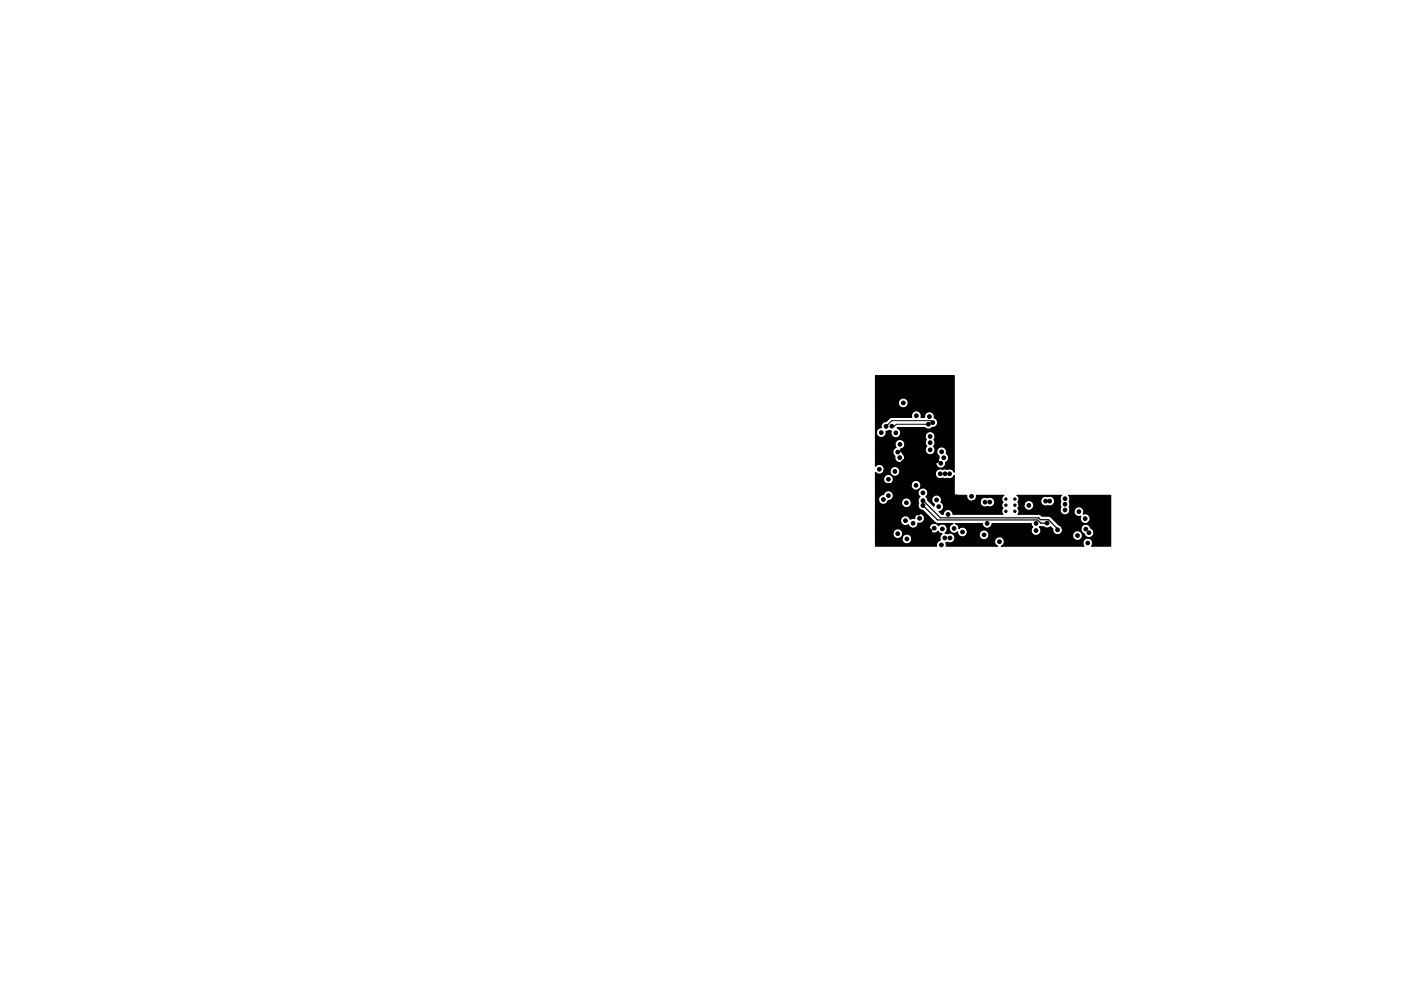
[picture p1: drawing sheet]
<svg xmlns="http://www.w3.org/2000/svg" width="297mm" height="210mm" viewBox="0 0 297 210" stroke-linecap="round" stroke-linejoin="round" font-family="sans-serif">
<g fill="#000" stroke="#000" stroke-width=".21">
<circle cx="186.4" cy="99.6" r=".4"/>
<circle cx="186.8" cy="91.8" r=".4"/>
<circle cx="187.9" cy="90.5" r=".4"/>
<circle cx="188.4" cy="91.9" r=".4"/>
<circle cx="189.1" cy="90.4" r=".4"/>
<circle cx="189.9" cy="91.8" r=".4"/>
<circle cx="190.3" cy="95.9" r=".4"/>
<circle cx="190.8" cy="97.1" r=".4"/>
<circle cx="190.8" cy="94.3" r=".4"/>
<circle cx="191.3" cy="95.5" r=".4"/>
<circle cx="191.5" cy="85.5" r=".4"/>
<circle cx="191.6" cy="97.9" r=".4"/>
<circle cx="194.3" cy="88.2" r=".4"/>
<circle cx="196.8" cy="90" r=".4"/>
<circle cx="197" cy="85.6" r=".4"/>
<circle cx="197.1" cy="88.4" r=".4"/>
<circle cx="197.2" cy="95.4" r=".4"/>
<circle cx="197.2" cy="92.6" r=".4"/>
<circle cx="197.2" cy="93.9" r=".4"/>
<circle cx="197.8" cy="89.7" r=".4"/>
<circle cx="198.6" cy="97.7" r=".4"/>
<circle cx="199.5" cy="98.3" r=".4"/>
<circle cx="199.6" cy="95.9" r=".4"/>
<circle cx="200.1" cy="97.1" r=".4"/>
<circle cx="200.8" cy="88.6" r=".4"/>
<circle cx="187.3" cy="106" r=".4"/>
<circle cx="188.4" cy="101.7" r=".4"/>
<circle cx="188.4" cy="105.2" r=".4"/>
<circle cx="189.7" cy="100" r=".4"/>
<circle cx="190.3" cy="113.2" r=".4"/>
<circle cx="192" cy="110.5" r=".4"/>
<circle cx="192.2" cy="106.7" r=".4"/>
<circle cx="192.3" cy="114.3" r=".4"/>
<circle cx="193.6" cy="111" r=".4"/>
<circle cx="194.2" cy="103" r=".4"/>
<circle cx="194.7" cy="108.9" r=".4"/>
<circle cx="195" cy="110" r=".4"/>
<circle cx="195.7" cy="107.2" r=".4"/>
<circle cx="195.7" cy="104.6" r=".4"/>
<circle cx="195.7" cy="106.2" r=".4"/>
<circle cx="197.2" cy="112.6" r=".4"/>
<circle cx="197.3" cy="104.3" r=".4"/>
<circle cx="197.8" cy="101.9" r=".4"/>
<circle cx="198.1" cy="112.1" r=".4"/>
<circle cx="198.6" cy="106.1" r=".4"/>
<circle cx="199" cy="107.5" r=".4"/>
<circle cx="199.3" cy="100.5" r=".4"/>
<circle cx="199.6" cy="115.6" r=".4"/>
<circle cx="199.8" cy="112.2" r=".4"/>
<circle cx="200.3" cy="114.1" r=".4"/>
<circle cx="200.4" cy="100.5" r=".4"/>
<circle cx="201" cy="109.1" r=".4"/>
<circle cx="201.3" cy="100.5" r=".4"/>
<circle cx="201.4" cy="114.1" r=".4"/>
<circle cx="202.3" cy="112.1" r=".4"/>
<circle cx="204.1" cy="112.9" r=".4"/>
<circle cx="206" cy="105.3" r=".4"/>
<circle cx="208.6" cy="113.5" r=".4"/>
<circle cx="208.8" cy="106.5" r=".4"/>
<circle cx="209.3" cy="111" r=".4"/>
<circle cx="209.9" cy="106.5" r=".4"/>
<circle cx="211.9" cy="114.9" r=".4"/>
<circle cx="213.3" cy="107.2" r=".25"/>
<circle cx="213.3" cy="105.9" r=".25"/>
<circle cx="213.3" cy="108.5" r=".25"/>
<circle cx="215.2" cy="107.2" r=".25"/>
<circle cx="215.2" cy="105.9" r=".25"/>
<circle cx="215.2" cy="108.5" r=".25"/>
<circle cx="218.1" cy="107.2" r=".4"/>
<circle cx="218.5" cy="114" r=".4"/>
<circle cx="219.7" cy="112.6" r=".4"/>
<circle cx="219.7" cy="111" r=".4"/>
<circle cx="221.7" cy="107.9" r=".4"/>
<circle cx="221.7" cy="106.3" r=".4"/>
<circle cx="222" cy="111" r=".4"/>
<circle cx="222.6" cy="106.3" r=".4"/>
<circle cx="222.6" cy="107.9" r=".4"/>
<circle cx="224.2" cy="112.4" r=".4"/>
<circle cx="225.8" cy="105.8" r=".4"/>
<circle cx="225.8" cy="107" r=".4"/>
<circle cx="225.8" cy="108.2" r=".4"/>
<circle cx="226.6" cy="113" r=".4"/>
<circle cx="228.4" cy="113.6" r=".4"/>
<circle cx="228.8" cy="108.6" r=".4"/>
<circle cx="230.1" cy="110" r=".4"/>
<circle cx="230.2" cy="112.3" r=".4"/>
<circle cx="230.6" cy="115.2" r=".4"/>
<circle cx="230.9" cy="113" r=".4"/>
</g>
<path d="M195.7 106.2l3.7 3.7h20.8l.4 .4h1.7l1.9 1.9v.2M195.7 107.2l3.1 3.1h21.2l.7 .7h1.3" fill="none" stroke="#000" stroke-width=".25"/>
<path d="M196.8 90h.1M196.8 90h-6.8l-.4 .4h-.5M197.8 89.7l-.4-.4h-8.3l-1.2 1.2" fill="none" stroke="#000" stroke-width=".21"/>
<path d="M185.6 79.7h16.7v20.5a1 1 0 0 0-1.5-.6l-1.3-.1a1.05 1.05 0 0 0-1.2 1.2 1.05 1.05 0 0 0 1.5 .7l1.3 .2a1.01 1.01 0 0 0 1.2-.7v4l.9 .2h1.8a1.05 1.05 0 0 0 1.2 1.2h1.6v.4a1.04 1.04 0 0 0 1.6 .7 1.05 1.05 0 0 0 1.5-.9 1.05 1.05 0 0 0-1.6-.9 1.03 1.03 0 0 0-1.5 .7h-1.6l.7-.4 .1-.8h5.8a.87 .87 0 0 0-.1 1.4 .85 .85 0 0 0 0 1.3 .85 .85 0 0 0-.1 1.3h-10.5v-.2a1.04 1.04 0 0 0-1.2-.8 1.04 1.04 0 0 0-.9 1h-.3l-.6-.6a1.03 1.03 0 0 0 1-.8 1.03 1.03 0 0 0-.6-1.1 1.05 1.05 0 0 0-.4-1.5 1.05 1.05 0 0 0-1.5 .5 1.05 1.05 0 0 0 .5 1.4l-.1 .4-1.3-1.3-.4-.7a1.05 1.05 0 0 0 .2-1.5 1.05 1.05 0 0 0-1.6 0 1.05 1.05 0 0 0 .2 1.5 1.01 1.01 0 0 0-.3 1.3 1.02 1.02 0 0 0 .8 1.6l2.9 2.7 3.6 .1-.4 .1a1.05 1.05 0 0 0-.2 1.6 1.05 1.05 0 0 0 1.5 0 1.03 1.03 0 0 0 .8 1.1 1.03 1.03 0 0 0 1.2-.6h2.6v.4a1.06 1.06 0 0 0 1.6 .7 1.06 1.06 0 0 0 0-1.8 1.06 1.06 0 0 0-1.6 .7h-2.6l.1-.2a1.04 1.04 0 0 0-.5-1.2 1.04 1.04 0 0 0-1.3 .3 1.01 1.01 0 0 0-.8-1.1h5.8v.1a1.04 1.04 0 0 0 1.1 .9 1.04 1.04 0 0 0 .9-1h8.3l.4 .7a1.04 1.04 0 0 0-.1 1.5 1.04 1.04 0 0 0 1.5 0 1.04 1.04 0 0 0 0-1.5h.9l.1 .1a1 1 0 0 0 1.3-.2l.5 .5v.4a1.04 1.04 0 0 0 1.3 .8h2.9v.4a1.06 1.06 0 0 0 1.6 .7 1.06 1.06 0 0 0 0-1.7 1.06 1.06 0 0 0-1.6 .6h-2.9l.3-.1a1 1 0 0 0 .4-1.3h4l.1 .8 .5 .4a1.05 1.05 0 0 0 1.8 .6 1.05 1.05 0 0 0-.4-1.8 1.06 1.06 0 0 0-1-.8 1.06 1.06 0 0 0-1 .8h-4l-2.6-2.4-1.7-.1-.7-.4h-4.4l.1-.1a.87 .87 0 0 0-.1-1.2l.3-.4v-.4h1a1.06 1.06 0 0 0 1.2 1.3 1.06 1.06 0 0 0 .7-1.7 1.06 1.06 0 0 0-1.7 0l-.2 .4h-1l-.3-.5 .2-.4h4.7a1.04 1.04 0 0 0 .3 1 1.04 1.04 0 0 0 1.1 .2 1.04 1.04 0 0 0 1.5-1 1.04 1.04 0 0 0-1.5-.9 1.02 1.02 0 0 0-1.4 .7h-4.6a.86 .86 0 0 0-.5-1h9.5l-.3 .5 .1 .8-.1 .8 .1 .4a1.06 1.06 0 0 0 .5 1.6 1.06 1.06 0 0 0 1.4-.9h.9v.5a1.03 1.03 0 0 0 1.5 .7 1.05 1.05 0 0 0 .6 1.6 1.05 1.05 0 0 0 1.3-1.1 1.05 1.05 0 0 0-1.4-.9 1.05 1.05 0 0 0-.6-1.5 1.05 1.05 0 0 0-1.4 .7h-.9l-.1-.7a1.03 1.03 0 0 0 0-1.2 1 1 0 0 0-.1-1.3h8.9v10.8h-4.1l.1-.1a1.05 1.05 0 0 0-.2-1.4 1.05 1.05 0 0 0-1.4 .1 1.05 1.05 0 0 0-.1 1.4h-17.5l.2-.1a1.05 1.05 0 0 0 .2-1.6 1.05 1.05 0 0 0-1.6 .1 1.05 1.05 0 0 0 .4 1.6h-10.9l-.1-.7 .4-.2 .3 .2a1.05 1.05 0 0 0 1.3-1.2 1.05 1.05 0 0 0-1.6-.8l-.5-.1a1.05 1.05 0 0 0 .2-1.6 1.05 1.05 0 0 0-1.6 .1 1.05 1.05 0 0 0-1.6-.4 1.05 1.05 0 0 0-.1 1.6 1.05 1.05 0 0 0 1.6-.1l.3 .4 .5 .1a1.02 1.02 0 0 0-.3 1.4 1.04 1.04 0 0 0-.8 1.3h-13v-2.9h3.7v.4a1.04 1.04 0 0 0 1.6 .7h.3v.5a1.06 1.06 0 0 0 1.7 .6 1.06 1.06 0 0 0 0-1.7 1.06 1.06 0 0 0-1.7 .6h-.3a1.06 1.06 0 0 0 0-1.7 1.06 1.06 0 0 0-1.6 .6h-3.7v-2.7h5.3v.4a1.05 1.05 0 0 0 1.7 .6 1.04 1.04 0 0 0 1.2 .8 1.04 1.04 0 0 0 .8-1.1 1.05 1.05 0 0 0 1.4-.8 1.05 1.05 0 0 0-.9-1.3 1.05 1.05 0 0 0-1.2 1.1h-.5l-.4 .2a1.04 1.04 0 0 0-1.1-.8 1.04 1.04 0 0 0-1 .9h-5.3v-4.5h.7v.4a1.04 1.04 0 0 0 .8 .8 1.04 1.04 0 0 0 1.1-.5h2.9v.4a1.06 1.06 0 0 0 1.7 .7 1.06 1.06 0 0 0 0-1.8 1.06 1.06 0 0 0-1.7 .7h-2.9l.1-.3a1.05 1.05 0 0 0 1.1-1 1.05 1.05 0 0 0-.9-1.1 1.05 1.05 0 0 0-1.2 .8 1.01 1.01 0 0 0-1 .9h-.7v-3h7.6v.4a1.06 1.06 0 0 0 1.6 .6 1.06 1.06 0 0 0 0-1.7 1.06 1.06 0 0 0-1.6 .7h-7.6v-1.3h1.7v.4a1.06 1.06 0 0 0 1.7 .7 1.06 1.06 0 0 0 0-1.8 1.06 1.06 0 0 0-1.7 .7h-1.7v-1.3a1.04 1.04 0 0 0 1.1 .4 1.04 1.04 0 0 0 .8-.8h1.2v.4a1.06 1.06 0 0 0 1.6 .7 1.06 1.06 0 0 0 0-1.8 1.06 1.06 0 0 0-1.6 .7h-1.2a1.05 1.05 0 0 0-.6-1.2 1.05 1.05 0 0 0-1.3 .3v-3.2h3.7a1.05 1.05 0 0 0 .5 1.1 1.03 1.03 0 0 0 .2 1 1.03 1.03 0 0 0 1.1 .3h7.3v.4a1.06 1.06 0 0 0 1.3 .8 1.06 1.06 0 0 0 .8-1.2 1.03 1.03 0 0 0 .7-.9 1.03 1.03 0 0 0-.6-1 1.05 1.05 0 0 0-.5-1.3 1.05 1.05 0 0 0-1.4 .5 1.05 1.05 0 0 0 .4 1.4v.5l-.5 .4-.2 .4h-7.3l.2-.1a1.18 1.18 0 0 0 .1-1.9l-.3-.8 .3-.1a1.05 1.05 0 0 0 .3-1.5 1.05 1.05 0 0 0-1.5-.3 1.05 1.05 0 0 0-.2 1.5l-.5 .4-.2 .4h-3.7v-4.1h.2a1.05 1.05 0 0 0 1.1 1.2 1.05 1.05 0 0 0 .9-1.3l.7-.2 .5 .2-.1 .1a1.05 1.05 0 0 0 .6 1.2 1.05 1.05 0 0 0 1.3-.4h5.4v.4l.2 .5a.99 .99 0 0 0 .1 1.4 1.04 1.04 0 0 0 0 1.5 1.04 1.04 0 0 0 1.5 0 1.04 1.04 0 0 0-.1-1.5 1.29 1.29 0 0 0 .2-1.5 1.06 1.06 0 0 0-.5-1.6 1.06 1.06 0 0 0-1.4 .8h-5.4l.2-.4a1.03 1.03 0 0 0-.8-1.2l.1-.1h5.8a1 1 0 0 0 1.5 0 1.04 1.04 0 0 0 1.2-.8 1.04 1.04 0 0 0-.7-1.2 1.05 1.05 0 0 0-1-1.4 1.05 1.05 0 0 0-1.1 1.2h-.7v-.1a1.05 1.05 0 0 0-1.1-1.3 1.05 1.05 0 0 0-.9 1.4h-4.2l-.5 .2-.7 .7h-.2a1.04 1.04 0 0 0-.8 1.4 1.01 1.01 0 0 0-1.1 .8h-.2v-6.3h4.9v.4a1.06 1.06 0 0 0 1.6 .7 1.06 1.06 0 0 0 0-1.8 1.06 1.06 0 0 0-1.6 .7h-4.9z" fill="#000" stroke="#000" stroke-width=".25"/>
</svg>
